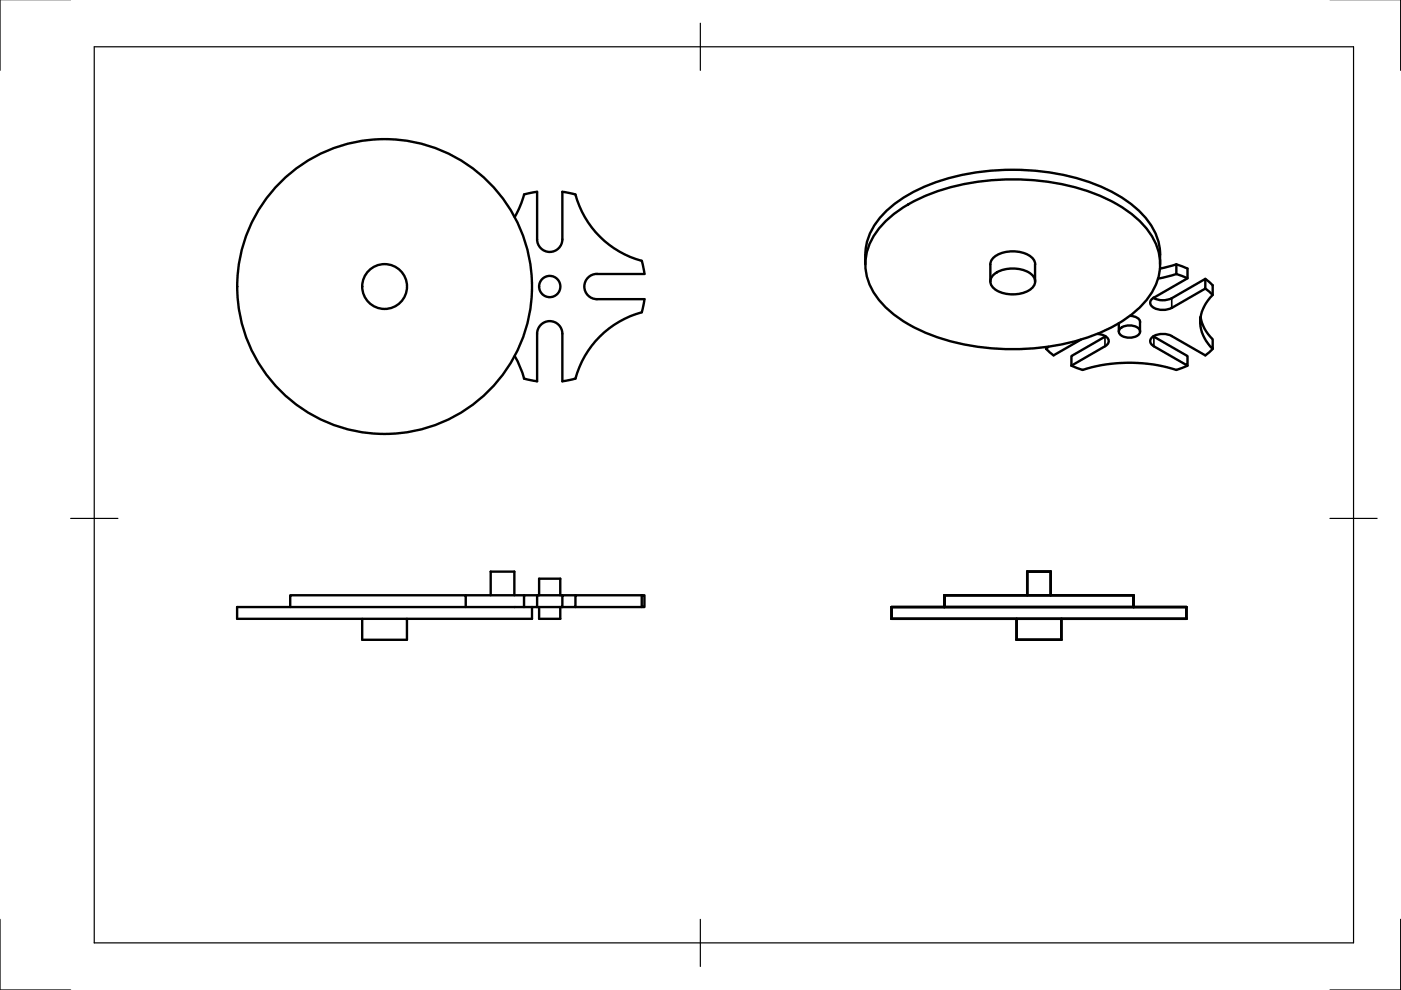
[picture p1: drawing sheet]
<svg xmlns="http://www.w3.org/2000/svg" width="297mm" height="210mm" viewBox="0 0 297 210" stroke-linecap="round" stroke-linejoin="round" font-family="sans-serif">
<!-- layer: Visible -->
<g fill="none" stroke="#000" stroke-width=".51">
<path d="M109.1 46l1.3-2.7 .7-2.1 2.8-.5v10a2.68 2.68 0 0 0 2.6 2.7 2.68 2.68 0 0 0 2.7-2.6v-10.1l2.8 .5a19.9 19.9 0 0 0 14.1 14.1l.5 2.8h-10a2.68 2.68 0 0 0-2.7 2.6 2.68 2.68 0 0 0 2.7 2.7h10l-.5 2.8a20 20 0 0 0-14.1 14.1M187.8 46.9a33.2 33.2 0 0 1 16.8-7.9 50.1 50.1 0 0 1 30.4 3.3 21.2 21.2 0 0 1 9.7 8.7 11.2 11.2 0 0 1-1.8 12.8 29.8 29.8 0 0 1-15.9 8.8 50.6 50.6 0 0 1-32.6-2.9 21.2 21.2 0 0 1-9.7-8.6 11.2 11.2 0 0 1 1.8-12.9zM210.8 58.2a7 7 0 0 1 7.9 0 1.96 1.96 0 0 1 .7 1.9 1.96 1.96 0 0 1-1.3 1.5 7.2 7.2 0 0 1-7.3-.4 1.84 1.84 0 0 1 0-3zM219.5 56v3.7M219.5 56a3.2 3.2 0 0 0-2.9-2.5 6.4 6.4 0 0 0-6.3 1.5l-.3 1v3.7M245.9 56.9l3.5-.9 .5 .2 1.9 .8v2l-7.2 4.1M246 54v2M246 54a13.8 13.8 0 0 0-6.1-10.6 39.1 39.1 0 0 0-20.1-7.2 47.3 47.3 0 0 0-27.2 5.1 17.6 17.6 0 0 0-8.7 9.8l-.3 1.4-.1 3.5M249.4 58.1l2.4 .9M249.4 56.1v2M249.4 58.1l-3.9 1M255.5 59.1l1.6 1.4v2a7.5 7.5 0 0 0 0 11.5v-2.1a8.3 8.3 0 0 1-2.5-4.7"/>
<path d="M109.1 75.5l1.3 2.7 .7 2.1 2.8 .5v-10a2.68 2.68 0 0 1 2.7-2.7 2.68 2.68 0 0 1 2.6 2.7v10l2.8-.5M221.8 73.6v.4M221.8 74l1.6 1.4M222.3 73.5l-.5 .5M227.2 77.5l2.3 .9a33 33 0 0 1 19.9 0l2.4-.9M229.2 72l-5.8 3.3M232.6 70.8a2.45 2.45 0 0 1 2.5 1.3 1.23 1.23 0 0 1-.8 1.3l-7.1 4.1M234.3 71.4l-7.1 4.1v2M234.4 71.3l-.1 .1M237.2 68.6v1.7M237.5 69.7a3.1 3.1 0 0 1 4.1 .3 1.41 1.41 0 0 1-1.6 1.6 2.7 2.7 0 0 1-2.7-1v-.6zM239.6 67a1.94 1.94 0 0 1 2.1 1.3v2"/>
<path d="M244.5 71.3l.1 .1M244.5 63.1a4.3 4.3 0 0 0 3.9 .1l7.1-4.1v2.1l-7.1 4.1M244.6 71.4l7.2 4.1v2l-7.2-4.1a1.15 1.15 0 0 1-.7-1.1 1.15 1.15 0 0 1 .7-1.1l1.6-.4 1.7 .2 7.6 4.3M244.6 63.1a1.14 1.14 0 0 0-.7 1.1 1.14 1.14 0 0 0 .7 1.1l1.1 .3 1.1 .1 1.6-.4M255.5 61.2l1.6 1.3M257.1 74l-1.6 1.4M61.5 128.7v-2.5h37.2v2.5M76.8 131.2v4.5h9.5v-4.5M98.7 126.2h12.4M104 126.2v-5h5.1v5M113.9 126.2h-2.8v2.5h-60.8v2.5h62.5v-2.5M114.3 128.7v2.5h4.5v-2.5"/>
<path d="M114.3 126.2v-3.5h4.5v3.5M119.2 126.2h-5.3v2.5h-2.8M122 128.7h14.1M122 126.2h-2.8v2.5h-5.3M136.1 126.2h.5v2.5h-.5zM136.1 126.2h-14.1v2.5h-2.8M189 128.7h62.5v2.5h-62.5zM200.3 128.7v-2.5h40v2.5M200.3 126.2l-.1 2.5M215.5 131.2v4.5h9.5v-4.5M217.8 126.2v-5h5v5M240.3 126.2l.1 2.5"/>
<circle cx="81.5" cy="60.8" r="4.8"/>
<circle cx="81.5" cy="60.8" r="31.3"/>
<circle cx="116.6" cy="60.8" r="2.25"/>
</g>
<!-- layer: Visible Narrow -->
<path d="M234.3 71.4v2M244.6 71.4v2M248.4 63.2v2.1" fill="none" stroke="#000" stroke-width=".36"/>
<!-- layer: Border -->
<path d="M0 -.1v15M297 -.1v15M20 9.9h267v190h-267zM148.5 4.9v10M15 109.9h10M282 109.9h10M0 194.9v15h15M148.5 194.9v10M297 194.9v15h-15" fill="none" stroke="#000" stroke-width=".25"/>
</svg>
